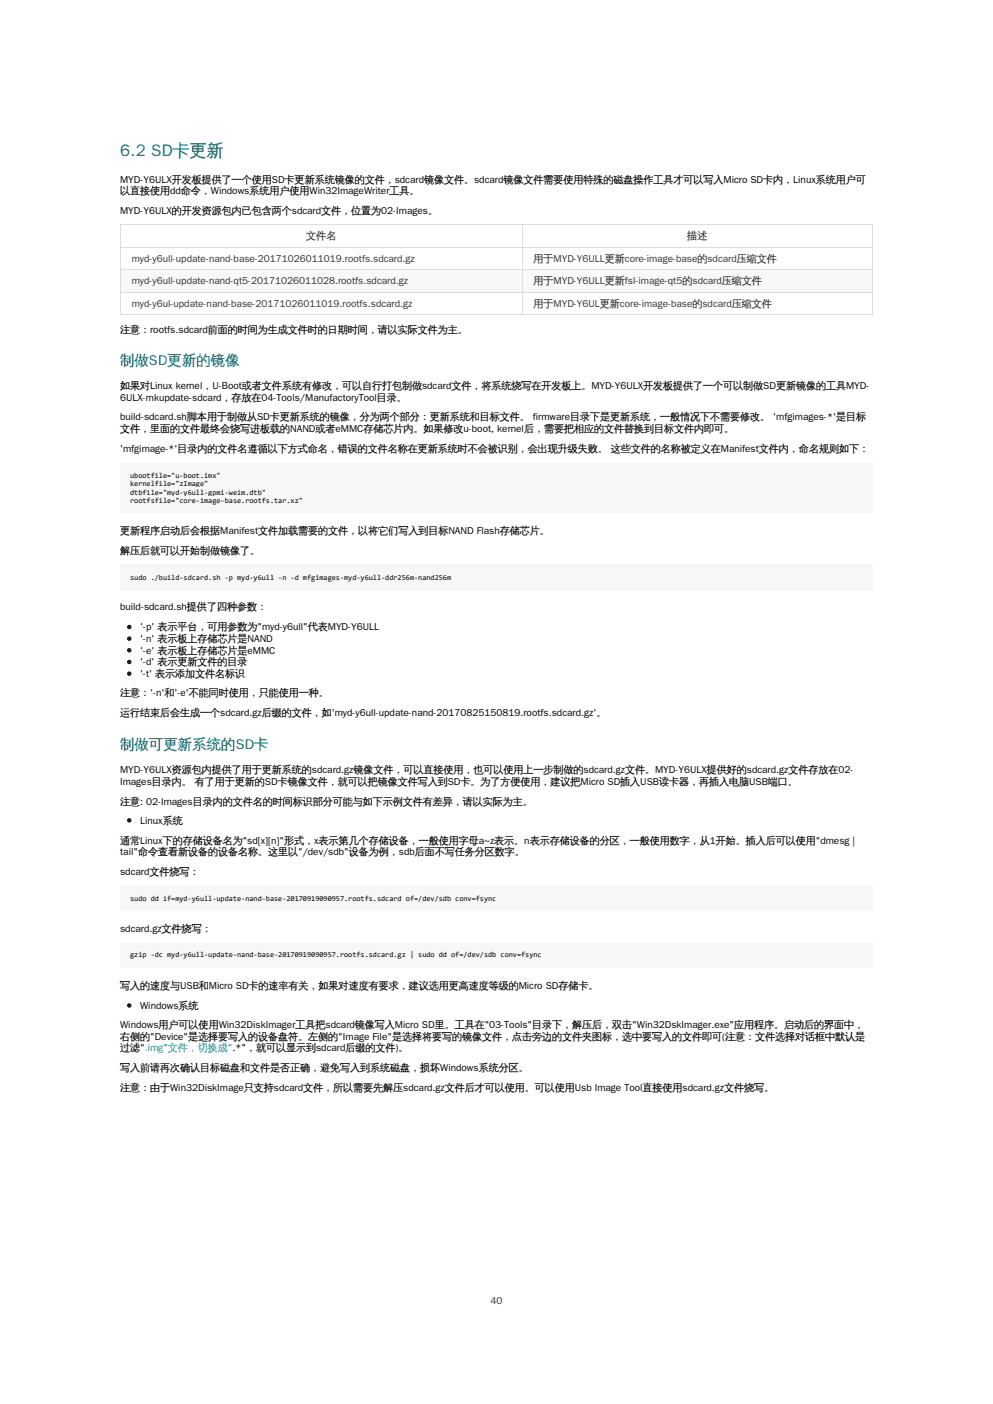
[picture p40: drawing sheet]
<svg xmlns="http://www.w3.org/2000/svg" width="210mm" height="297mm" viewBox="0 0 210 297" stroke-linecap="round" stroke-linejoin="round" font-family="sans-serif">
<defs><g id="words">
<text font-size="3.5" fill="#008080" x="25.4" y="33">6.2 SD卡更新</text>
<g font-size="3" fill="#008080">
<text x="25.4" y="77.2">制做SD更新的镜像</text>
<text x="25.4" y="158.4">制做可更新系统的SD卡</text>
</g>
<g font-size="2.1">
<text x="25.4" y="38.6">MYD-Y6ULX开发板提供了一个使用SD卡更新系统镜像的文件，sdcard镜像文件。sdcard镜像文件需要使用特殊的磁盘操作工具才可以写入Micro SD卡内，Linux系统用户可</text>
<text x="25.4" y="41.1">以直接使用dd命令，Windows系统用户使用Win32ImageWriter工具。</text>
<text x="25.4" y="45.3">MYD-Y6ULX的开发资源包内已包含两个sdcard文件，位置为02-Images。</text>
<text x="25.4" y="70.4">注意：rootfs.sdcard前面的时间为生成文件时的日期时间，请以实际文件为主。</text>
<text x="25.4" y="82.4">如果对Linux kernel，U-Boot或者文件系统有修改，可以自行打包制做sdcard文件，将系统烧写在开发板上。MYD-Y6ULX开发板提供了一个可以制做SD更新镜像的工具MYD-</text>
<text x="25.4" y="84.8">6ULX-mkupdate-sdcard，存放在04-Tools/ManufactoryTool目录。</text>
<text x="25.4" y="88.9">build-sdcard.sh脚本用于制做从SD卡更新系统的镜像，分为两个部分：更新系统和目标文件。 firmware目录下是更新系统，一般情况下不需要修改。 'mfgimages-*'是目标</text>
<text x="25.4" y="91.4">文件，里面的文件最终会烧写进板载的NAND或者eMMC存储芯片内。如果修改u-boot, kernel后，需要把相应的文件替换到目标文件内即可。</text>
<text x="25.4" y="95.6">'mfgimage-*'目录内的文件名遵循以下方式命名，错误的文件名称在更新系统时不会被识别，会出现升级失败。 这些文件的名称被定义在Manifest文件内，命名规则如下：</text>
<text x="25.4" y="112.9">更新程序启动后会根据Manifest文件加载需要的文件，以将它们写入到目标NAND Flash存储芯片。</text>
<text x="25.4" y="117.1">解压后就可以开始制做镜像了。</text>
<text x="25.4" y="129.1">build-sdcard.sh提供了四种参数：</text>
<text x="29.6" y="133.3">'-p' 表示平台，可用参数为&quot;myd-y6ull&quot;代表MYD-Y6ULL</text>
<text x="29.6" y="135.8">'-n' 表示板上存储芯片是NAND</text>
<text x="29.6" y="138.3">'-e' 表示板上存储芯片是eMMC</text>
<text x="29.6" y="140.7">'-d' 表示更新文件的目录</text>
<text x="29.6" y="143.2">'-t' 表示添加文件名标识</text>
<text x="25.4" y="147.3">注意：'-n'和'-e'不能同时使用，只能使用一种。</text>
<text x="25.4" y="151.5">运行结束后会生成一个sdcard.gz后缀的文件，如'myd-y6ull-update-nand-20170825150819.rootfs.sdcard.gz'。</text>
<text x="25.4" y="163.5">MYD-Y6ULX资源包内提供了用于更新系统的sdcard.gz镜像文件，可以直接使用，也可以使用上一步制做的sdcard.gz文件。MYD-Y6ULX提供好的sdcard.gz文件存放在02-</text>
<text x="25.4" y="166">Images目录内。 有了用于更新的SD卡镜像文件，就可以把镜像文件写入到SD卡。为了方便使用，建议把Micro SD插入USB读卡器，再插入电脑USB端口。</text>
<text x="25.4" y="170.2">注意: 02-Images目录内的文件名的时间标识部分可能与如下示例文件有差异，请以实际为主。</text>
<text x="25.4" y="178.5">通常Linux下的存储设备名为&quot;sd[x][n]&quot;形式，x表示第几个存储设备，一般使用字母a~z表示。n表示存储设备的分区，一般使用数字，从1开始。插入后可以使用&quot;dmesg |</text>
<text x="29.6" y="174.2">Linux系统</text>
<text x="25.4" y="181">tail&quot;命令查看新设备的设备名称。这里以&quot;/dev/sdb&quot;设备为例，sdb后面不写任务分区数字。</text>
<text x="25.4" y="185">sdcard文件烧写：</text>
<text x="25.4" y="197.2">sdcard.gz文件烧写：</text>
<text x="25.4" y="209.2">写入的速度与USB和Micro SD卡的速率有关，如果对速度有要求，建议选用更高速度等级的Micro SD存储卡。</text>
<text x="29.6" y="213.4">Windows系统</text>
<text x="25.4" y="217.5">Windows用户可以使用Win32DiskImager工具把sdcard镜像写入Micro SD里。工具在&quot;03-Tools&quot;目录下，解压后，双击&quot;Win32DskImager.exe&quot;应用程序。启动后的界面中，</text>
<text x="25.4" y="219.9">右侧的&quot;Device&quot;是选择要写入的设备盘符。左侧的&quot;Image File&quot;是选择将要写的镜像文件，点击旁边的文件夹图标，选中要写入的文件即可(注意：文件选择对话框中默认是</text>
<text x="25.4" y="222.4">过滤&quot;.img&quot;文件，切换成&quot;.*&quot;，就可以显示到sdcard后缀的文件)。</text>
<text x="25.4" y="226.6">写入前请再次确认目标磁盘和文件是否正确，避免写入到系统磁盘，损坏Windows系统分区。</text>
<text x="25.4" y="230.9">注意：由于Win32DiskImage只支持sdcard文件，所以需要先解压sdcard.gz文件后才可以使用。可以使用Usb Image Tool直接使用sdcard.gz文件烧写。</text>
</g>
<g font-size="2.1" fill="#343232">
<text x="64.7" y="50.6">文件名</text>
<text x="145.3" y="50.6">描述</text>
<text x="27.9" y="55.4">myd-y6ull-update-nand-base-20171026011019.rootfs.sdcard.gz</text>
<text x="112.8" y="55.4">用于MYD-Y6ULL更新core-image-base的sdcard压缩文件</text>
<text x="27.9" y="60.1">myd-y6ull-update-nand-qt5-20171026011028.rootfs.sdcard.gz</text>
<text x="27.9" y="64.9">myd-y6ul-update-nand-base-20171026011019.rootfs.sdcard.gz</text>
<text x="112.8" y="60.1">用于MYD-Y6ULL更新fsl-image-qt5的sdcard压缩文件</text>
<text x="112.8" y="64.9">用于MYD-Y6UL更新core-image-base的sdcard压缩文件</text>
<text x="103.7" y="275.8">40</text>
</g>
<g font-size="1.6">
<text x="27.5" y="101.1">ubootfile=&quot;u-boot.imx&quot;</text>
<text x="27.5" y="102.9">kernelfile=&quot;zImage&quot;</text>
<text x="27.5" y="104.6">dtbfile=&quot;myd-y6ull-gpmi-weim.dtb&quot;</text>
<text x="27.5" y="106.4">rootfsfile=&quot;core-image-base.rootfs.tar.xz&quot;</text>
<text x="27.5" y="122.6">sudo ./build-sdcard.sh -p myd-y6ull -n -d mfgimages-myd-y6ull-ddr256m-nand256m</text>
<text x="27.5" y="190.5">sudo dd if=myd-y6ull-update-nand-base-20170919090957.rootfs.sdcard of=/dev/sdb conv=fsync</text>
<text x="27.5" y="202.5">gzip -dc myd-y6ull-update-nand-base-20170919090957.rootfs.sdcard.gz | sudo dd of=/dev/sdb conv=fsync</text>
</g>
</g></defs>
<g fill="#f8f8f8">
<path d="M25.4 57h85v4.7h-85z"/>
<path d="M110.4 57h74v4.7h-74z"/>
</g>
<g fill="#fff">
<path d="M25.4 61.7h85v4.8h-85z"/>
<path d="M110.4 61.7h74v4.8h-74z"/>
</g>
<path d="M25.4 57.1h159.2M25.4 52.3h159.2M25.4 47.5h159.2M25.5 47.4v19.3M110.5 47.4v19.3M184.5 47.4v19.3M25.4 61.8h159.2M25.4 66.6h159.2" fill="none" stroke="#ddd" stroke-width=".21"/>
<g fill="#f7f7f7">
<path d="M25.4 97.9h159.2v10.6h-159.2z"/>
<path d="M25.4 119.4h159.2v5.3h-159.2z"/>
<path d="M25.4 187.3h159.2v5.3h-159.2z"/>
<path d="M25.4 199.3h159.2v5.5h-159.2z"/>
<path d="M27.5 99.6h19.2v1.8h-19.2z"/>
<path d="M27.5 101.4h16.6v1.8h-16.6z"/>
<path d="M27.5 103.2h28.8v1.7h-28.8z"/>
<path d="M27.5 104.9h36.5v1.8h-36.5z"/>
<path d="M27.5 121.2h67.9v1.7h-67.9z"/>
</g>
<g fill="#000" stroke="#000" stroke-width=".21">
<circle cx="27.3" cy="137.6" r=".35"/>
<circle cx="27.3" cy="132.6" r=".35"/>
<circle cx="27.3" cy="135.1" r=".35"/>
<circle cx="27.3" cy="142.5" r=".35"/>
<circle cx="27.3" cy="140" r=".35"/>
<circle cx="27.3" cy="173.5" r=".35"/>
</g>
<g fill="#f7f7f7">
<path d="M27.5 189.1h77.4v1.7h-77.4z"/>
<path d="M27.5 201.1h87.1v1.7h-87.1z"/>
</g>
<circle cx="27.3" cy="212.7" r=".35" fill="#000" stroke="#000" stroke-width=".21"/>
<use href="#words"/>
</svg>
